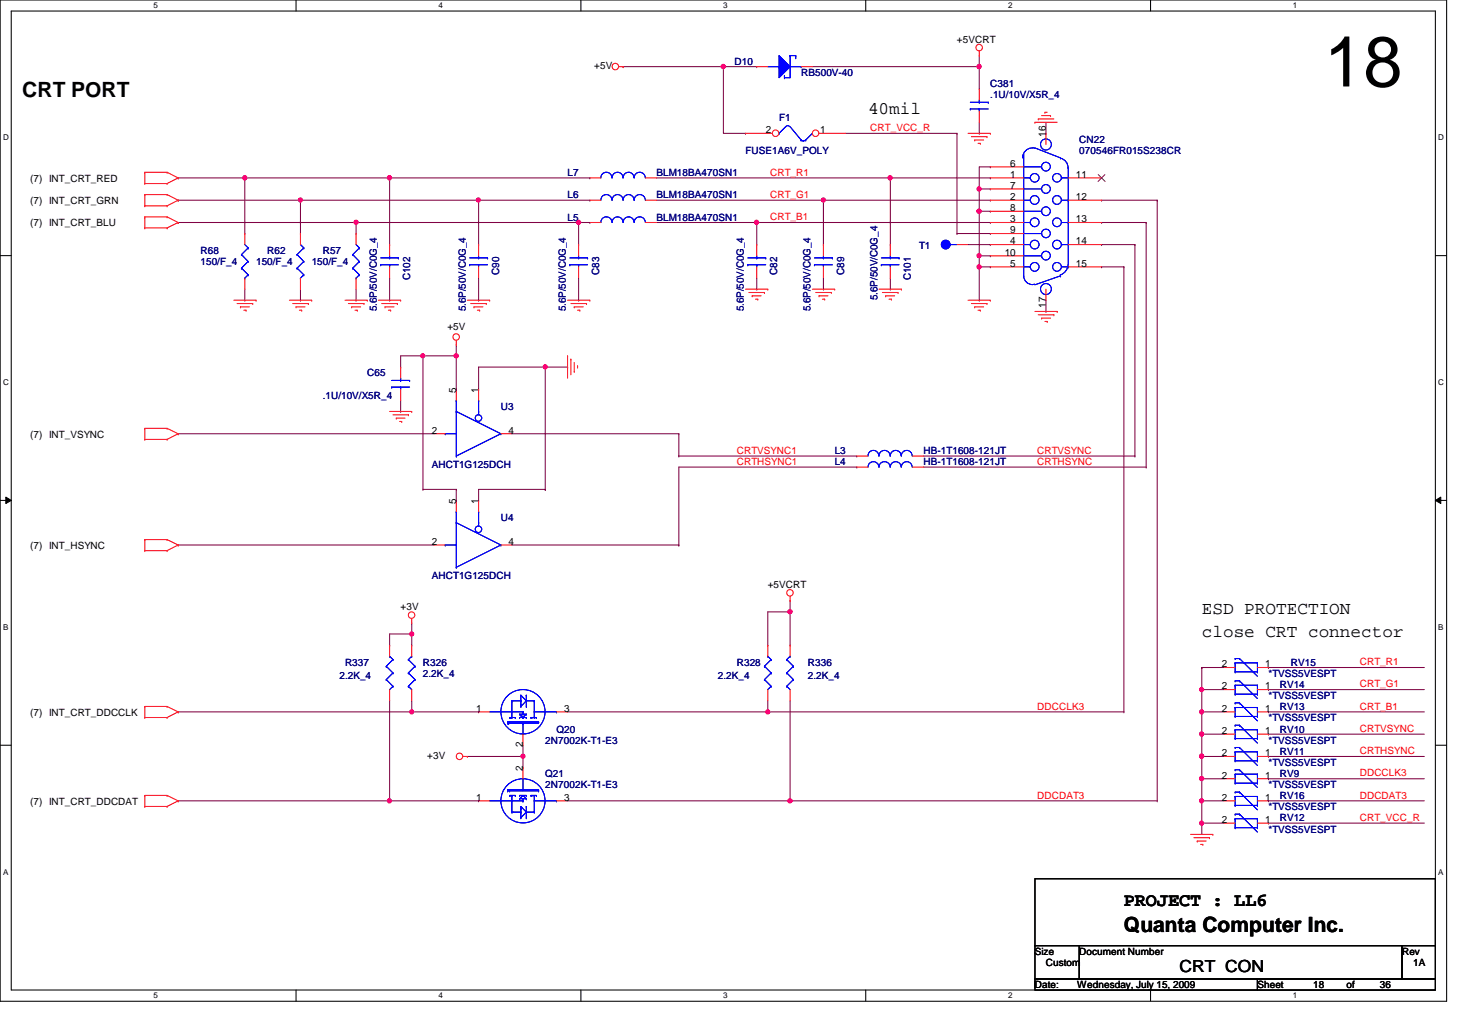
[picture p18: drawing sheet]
<svg xmlns="http://www.w3.org/2000/svg" width="297mm" height="210mm" viewBox="0 0 297 210" stroke-linecap="round" stroke-linejoin="round" font-family="sans-serif">
<defs><g id="words">
<text font-size="14.4" x="269" y="17.6">18</text>
<g font-size="4.3">
<text x="4.5" y="19.8">CRT PORT</text>
<text x="228.3" y="189.3">Quanta Computer Inc.</text>
</g>
<text font-size="3.8" x="228.3" y="184.1">PROJECT : LL6</text>
<g font-size="3.6">
<text x="176.4" y="23.1">40mil</text>
<text x="244.2" y="124.8">ESD PROTECTION</text>
<text x="244.2" y="129.4">close CRT connector</text>
</g>
<text font-size="3.4" x="239.6" y="197.4">CRT CON</text>
<g font-size="2">
<text x="194.4" y="8.7">+5VCRT</text>
<text x="120.7" y="14.1">+5V</text>
<text x="155.6" y="27.1">2</text>
<text x="166.6" y="27.1">1</text>
<text x="212.5" y="27.8" transform="rotate(-90 212.5 27.8)">16</text>
<text x="205.3" y="33.9">6</text>
<text x="6.1" y="36.9">(7) INT_CRT_RED</text>
<text x="6.1" y="41.4">(7) INT_CRT_GRN</text>
<text x="205.3" y="36.1">1</text>
<text x="205.3" y="40.6">2</text>
<text x="205.3" y="38.4">7</text>
<text x="218.6" y="40.6">12</text>
<text x="218.6" y="36.1">11</text>
<text x="6.1" y="46">(7) INT_CRT_BLU</text>
<text x="205.3" y="45.2">3</text>
<text x="205.3" y="42.9">8</text>
<text x="205.3" y="47.4">9</text>
<text x="218.6" y="45.2">13</text>
<text x="204.1" y="51.9">10</text>
<text x="205.3" y="49.7">4</text>
<text x="218.6" y="49.7">14</text>
<text x="205.3" y="54.2">5</text>
<text x="218.6" y="54.2">15</text>
<text x="212.5" y="62.5" transform="rotate(-90 212.5 62.5)">17</text>
<text x="90.9" y="67">+5V</text>
<text x="92.7" y="79.8" transform="rotate(-90 92.7 79.8)">5</text>
<text x="97.2" y="79.8" transform="rotate(-90 97.2 79.8)">1</text>
<text x="6.1" y="88.9">(7) INT_VSYNC</text>
<text x="87.8" y="88.1">2</text>
<text x="103.3" y="88.1">4</text>
<text x="92.7" y="102.4" transform="rotate(-90 92.7 102.4)">5</text>
<text x="97.2" y="102.4" transform="rotate(-90 97.2 102.4)">1</text>
<text x="6.1" y="111.5">(7) INT_HSYNC</text>
<text x="87.8" y="110.7">2</text>
<text x="103.3" y="110.7">4</text>
<text x="156" y="119.4">+5VCRT</text>
<text x="81.4" y="124">+3V</text>
<text x="248.2" y="135.6">2</text>
<text x="257" y="135.6">1</text>
<text x="248.2" y="140.1">2</text>
<text x="257" y="140.1">1</text>
<text x="6.1" y="145.5">(7) INT_CRT_DDCCLK</text>
<text x="96.8" y="144.6">1</text>
<text x="114.6" y="144.6">3</text>
<text x="248.2" y="149.1">2</text>
<text x="248.2" y="144.6">2</text>
<text x="257" y="149.1">1</text>
<text x="257" y="144.6">1</text>
<text x="86.8" y="154.3">+3V</text>
<text x="106.2" y="151.8" transform="rotate(-90 106.2 151.8)">2</text>
<text x="248.2" y="153.7">2</text>
<text x="257" y="153.7">1</text>
<text x="106.2" y="156.7" transform="rotate(-90 106.2 156.7)">2</text>
<text x="248.2" y="158.2">2</text>
<text x="257" y="158.2">1</text>
<text x="6.1" y="163.5">(7) INT_CRT_DDCDAT</text>
<text x="96.8" y="162.7">1</text>
<text x="114.6" y="162.7">3</text>
<text x="248.2" y="167.2">2</text>
<text x="248.2" y="162.7">2</text>
<text x="257" y="167.2">1</text>
<text x="257" y="162.7">1</text>
<text x="210.3" y="194.1">Size</text>
<text x="212.5" y="196.3">Custom</text>
<text x="219.3" y="194.1">Document Number</text>
<text x="284.9" y="194.1">Rev</text>
<text x="287.1" y="196.3">1A</text>
<text x="210.3" y="200.8">Date:</text>
<text x="218.9" y="200.8">Wednesday, July 15, 2009</text>
<text x="255.5" y="200.8">Sheet</text>
<text x="266.8" y="200.8">18</text>
<text x="273.6" y="200.8">of</text>
<text x="280.3" y="200.8">36</text>
</g>
<g font-size="2" fill="#000080">
<text x="149.2" y="13.2">D10</text>
<text x="162.8" y="15.5">RB500V-40</text>
<text x="201.2" y="17.7">C381</text>
<text x="201.2" y="20">.1U/10V/X5R_4</text>
<text x="158.3" y="24.5">F1</text>
<text x="219.3" y="29">CN22</text>
<text x="115.3" y="35.8">L7</text>
<text x="133.4" y="35.8">BLM18BA470SN1</text>
<text x="151.5" y="31.3">FUSE1A6V_POLY</text>
<text x="219.3" y="31.3">070546FR015S238CR</text>
<text x="115.3" y="40.3">L6</text>
<text x="133.4" y="40.3">BLM18BA470SN1</text>
<text x="115.3" y="44.8">L5</text>
<text x="133.4" y="44.8">BLM18BA470SN1</text>
<text x="40.7" y="51.6">R68</text>
<text x="40.7" y="53.9">150/F_4</text>
<text x="52" y="53.9">150/F_4</text>
<text x="54.3" y="51.6">R62</text>
<text x="63.3" y="53.9">150/F_4</text>
<text x="65.6" y="51.6">R57</text>
<text x="186.7" y="50.5">T1</text>
<text x="83.3" y="56.9" transform="rotate(-90 83.3 56.9)">C102</text>
<text x="101.4" y="55.8" transform="rotate(-90 101.4 55.8)">C90</text>
<text x="121.7" y="55.8" transform="rotate(-90 121.7 55.8)">C83</text>
<text x="157.9" y="55.8" transform="rotate(-90 157.9 55.8)">C82</text>
<text x="171.5" y="55.8" transform="rotate(-90 171.5 55.8)">C89</text>
<text x="185" y="56.9" transform="rotate(-90 185 56.9)">C101</text>
<text x="76.5" y="63.3" transform="rotate(-90 76.5 63.3)">5.6P/50V/C0G_4</text>
<text x="94.6" y="63.3" transform="rotate(-90 94.6 63.3)">5.6P/50V/C0G_4</text>
<text x="115" y="63.3" transform="rotate(-90 115 63.3)">5.6P/50V/C0G_4</text>
<text x="151.1" y="63.3" transform="rotate(-90 151.1 63.3)">5.6P/50V/C0G_4</text>
<text x="164.7" y="63.3" transform="rotate(-90 164.7 63.3)">5.6P/50V/C0G_4</text>
<text x="178.3" y="61" transform="rotate(-90 178.3 61)">5.6P/50V/C0G_4</text>
<text x="74.6" y="76.5">C65</text>
<text x="65.6" y="81">.1U/10V/X5R_4</text>
<text x="101.8" y="83.3">U3</text>
<text x="87.8" y="95">AHCT1G125DCH</text>
<text x="169.6" y="94.6">L4</text>
<text x="169.6" y="92.3">L3</text>
<text x="187.7" y="94.6">HB-1T1608-121JT</text>
<text x="187.7" y="92.3">HB-1T1608-121JT</text>
<text x="101.8" y="105.9">U4</text>
<text x="87.8" y="117.6">AHCT1G125DCH</text>
<text x="69" y="138">2.2K_4</text>
<text x="70.1" y="135.3">R337</text>
<text x="85.9" y="135.3">R326</text>
<text x="85.9" y="137.5">2.2K_4</text>
<text x="145.8" y="138">2.2K_4</text>
<text x="149.7" y="135.3">R328</text>
<text x="164.1" y="135.3">R336</text>
<text x="164.1" y="138">2.2K_4</text>
<text x="257.7" y="137.5">*TVSS5VESPT</text>
<text x="262.3" y="135.3">RV15</text>
<text x="257.7" y="142">*TVSS5VESPT</text>
<text x="260" y="139.8">RV14</text>
<text x="113.1" y="148.8">Q20</text>
<text x="257.7" y="146.6">*TVSS5VESPT</text>
<text x="260" y="148.8">RV10</text>
<text x="260" y="144.3">RV13</text>
<text x="110.8" y="151.1">2N7002K-T1-E3</text>
<text x="257.7" y="151.1">*TVSS5VESPT</text>
<text x="257.7" y="155.6">*TVSS5VESPT</text>
<text x="260" y="153.3">RV11</text>
<text x="110.8" y="157.9">Q21</text>
<text x="110.8" y="160.1">2N7002K-T1-E3</text>
<text x="257.7" y="160.1">*TVSS5VESPT</text>
<text x="260" y="157.9">RV9</text>
<text x="257.7" y="164.6">*TVSS5VESPT</text>
<text x="260" y="166.9">RV12</text>
<text x="260" y="162.4">RV16</text>
<text x="257.7" y="169.2">*TVSS5VESPT</text>
</g>
<g font-size="2" fill="#f00">
<text x="176.8" y="26.6">CRT_VCC_R</text>
<text x="156.5" y="35.7">CRT_R1</text>
<text x="156.5" y="40.2">CRT_G1</text>
<text x="156.5" y="44.7">CRT_B1</text>
<text x="149.7" y="92.2">CRTVSYNC1</text>
<text x="149.7" y="94.4">CRTHSYNC1</text>
<text x="210.7" y="92.2">CRTVSYNC</text>
<text x="210.7" y="94.4">CRTHSYNC</text>
<text x="276.3" y="135.2">CRT_R1</text>
<text x="276.3" y="139.7">CRT_G1</text>
<text x="210.7" y="144.2">DDCCLK3</text>
<text x="276.3" y="144.2">CRT_B1</text>
<text x="276.3" y="148.7">CRTVSYNC</text>
<text x="276.3" y="153.2">CRTHSYNC</text>
<text x="276.3" y="157.8">DDCCLK3</text>
<text x="210.7" y="162.3">DDCDAT3</text>
<text x="276.3" y="162.3">DDCDAT3</text>
<text x="276.3" y="166.8">CRT_VCC_R</text>
</g>
<g font-size="1.6">
<text x="31.2" y="1.7">5</text>
<text x="89.1" y="1.7">4</text>
<text x="146.9" y="1.7">3</text>
<text x="204.8" y="1.7">2</text>
<text x="262.7" y="1.7">1</text>
<text x=".6" y="28.5">D</text>
<text x="292.2" y="28.5">D</text>
<text x=".6" y="78.2">C</text>
<text x="292.2" y="78.2">C</text>
<text x=".6" y="128">B</text>
<text x="292.2" y="128">B</text>
<text x=".6" y="177.7">A</text>
<text x="292.2" y="177.7">A</text>
<text x="31.2" y="202.9">5</text>
<text x="89.1" y="202.9">4</text>
<text x="146.9" y="202.9">3</text>
<text x="204.8" y="202.9">2</text>
<text x="262.7" y="202.9">1</text>
</g>
</g></defs>
<path d="M0 0h293.9v203.5h-293.9zM2.3 2.2h289.3v199h-289.3z" fill="none" stroke="#000" stroke-width=".21"/>
<g fill="#fff">
<path d="M31.2 .3h.9v1.8h-.9z"/>
<path d="M31.2 201.4h.9v1.8h-.9z"/>
</g>
<path d="M60.2 0v2.2M60.2 201.2v2.2" fill="none" stroke="#000" stroke-width=".21"/>
<g fill="#fff">
<path d="M89.1 .3h.9v1.8h-.9z"/>
<path d="M89.1 201.4h.9v1.8h-.9z"/>
</g>
<path d="M118 0v2.2M118 201.2v2.2" fill="none" stroke="#000" stroke-width=".21"/>
<g fill="#fff">
<path d="M146.9 .3h.9v1.8h-.9z"/>
<path d="M146.9 201.4h.9v1.8h-.9z"/>
</g>
<path d="M175.9 0v2.2M175.9 201.2v2.2" fill="none" stroke="#000" stroke-width=".21"/>
<g fill="#fff">
<path d="M204.8 .3h.9v1.8h-.9z"/>
<path d="M204.8 201.4h.9v1.8h-.9z"/>
</g>
<path d="M233.8 0v2.2M233.8 201.2v2.2" fill="none" stroke="#000" stroke-width=".21"/>
<g fill="#fff">
<path d="M262.7 .3h.9v1.8h-.9z"/>
<path d="M262.7 201.4h.9v1.8h-.9z"/>
<path d="M.6 27.1h1.2v1.8h-1.2z"/>
<path d="M292.2 27.1h1.2v1.8h-1.2z"/>
<path d="M.6 76.8h1.2v1.8h-1.2z"/>
<path d="M292.2 76.8h1.2v1.8h-1.2z"/>
</g>
<path d="M0 51.9h2.3M291.6 51.9h2.3" fill="none" stroke="#000" stroke-width=".21"/>
<g fill="#fff">
<path d="M.6 126.5h1.1v1.9h-1.1z"/>
<path d="M292.2 126.5h1.1v1.9h-1.1z"/>
</g>
<path d="M0 101.7h2.3M291.6 101.7h2.3" fill="none" stroke="#000" stroke-width=".21"/>
<path d="M1.2 101l1.1 .7-1.1 .6zM291.6 101.7l1.1-.7v1.3z" fill="#000"/>
<path d="M1.2 101l1.1 .7-1.1 .6zM291.6 101.7l1.1-.7v1.3z" fill="none" stroke="#000" stroke-width=".2"/>
<g fill="#fff">
<path d="M.6 176.3h1.1v1.8h-1.1z"/>
<path d="M292.2 176.3h1.1v1.8h-1.1z"/>
</g>
<path d="M0 151.4h2.3M291.6 151.4h2.3" fill="none" stroke="#000" stroke-width=".21"/>
<g fill="none" stroke="#800040" stroke-width=".21">
<path d="M147 27.1h4.5M151.5 27.1h.1M153.8 45.2h47.4M167.3 40.7h33.9M199 54.2h.1M199 52v2.2M201.2 40.7h.1M201.2 45.2h.1M187.7 92.7h42.9M230.6 92.7h.1M83.6 144.7h13.6M97.2 144.7h.1"/>
<path d="M79.2 162.7h18M97.2 162.7h.1"/>
</g>
<circle cx="198.9" cy="54.2" r=".43" fill="#f0f"/>
<circle cx="198.9" cy="54.2" r=".43" fill="none" stroke="#f0f" stroke-width=".21"/>
<g fill="none" stroke="#800040" stroke-width=".21">
<path d="M180.9 36.2h20.3M201.2 36.2h.1M110.8 74.6h4.5M115.3 74.6h.1M187.7 94.9h45.2M232.9 94.9h.1M83.6 131.1h.1M83.6 128.8v2.3M36.2 144.7h.1M36.2 144.7h47.4M106.3 156h.1M106.3 153.7v2.3"/>
<path d="M156 144.7h72.3M228.3 144.7h.1M160.5 162.7h74.6M235.1 162.7h.1"/>
</g>
<circle cx="83.6" cy="144.6" r=".43" fill="#f0f"/>
<circle cx="83.6" cy="144.6" r=".43" fill="none" stroke="#f0f" stroke-width=".21"/>
<path d="M36.2 162.7h.1M36.2 162.7h43" fill="none" stroke="#800040" stroke-width=".21"/>
<circle cx="79.1" cy="162.7" r=".43" fill="#f0f"/>
<circle cx="79.1" cy="162.7" r=".43" fill="none" stroke="#f0f" stroke-width=".21"/>
<g fill="none" stroke="#800040" stroke-width=".21">
<path d="M49.7 36.2v11.3M79.2 36.2v13.5M180.9 36.2v13.5M194.4 27.1v20.4M212.5 27.1h.1M212.5 24.8v2.3M49.7 47.5h.1M49.7 58.8v2.2M61 47.5h.1M61 40.7v6.8M61 58.8v2.2M72.3 58.8v2.2"/>
<path d="M79.2 49.7h.1M79.2 56.5v4.5M97.2 49.7h.1M117.6 56.5v4.5M119.8 40.7h.1M119.8 40.7h-22.6v9M133.4 45.2h20.4M153.8 58.8h.1M153.8 49.7h.1M153.8 45.2h.1M153.8 45.2v4.5M153.8 56.5v2.3"/>
<path d="M167.3 49.7h.1M167.3 58.8h.1M167.3 40.7v9M167.3 56.5v2.3M180.9 58.8h.1M180.9 49.7h.1M180.9 56.5v2.3M194.4 47.5h.1M194.4 47.5h6.8M196.7 49.7h4.5M199 52h2.2M199 54.2v6.8"/>
<path d="M201.2 47.5h.1M201.2 49.7h.1M201.2 52h.1M223.8 49.7h.1M223.8 45.2h.1M223.8 40.7h.1M223.8 49.7h6.8M223.8 45.2h9.1M223.8 40.7h11.3M49.7 61h.1M61 61h.1M72.3 61h.1"/>
<path d="M79.2 61h.1M117.6 61h.1M199 61h.1M212.5 63.3h.1M212.5 61v2.3M160.5 131.1h.1M160.5 124.3v6.8"/>
</g>
<circle cx="153.7" cy="45.2" r=".43" fill="#f0f"/>
<circle cx="153.7" cy="45.2" r=".43" fill="none" stroke="#f0f" stroke-width=".21"/>
<path d="M133.4 36.2h47.5M180.9 36.2h.1" fill="none" stroke="#800040" stroke-width=".21"/>
<circle cx="180.8" cy="36.1" r=".44" fill="#f0f"/>
<circle cx="180.8" cy="36.1" r=".44" fill="none" stroke="#f0f" stroke-width=".21"/>
<path d="M133.4 40.7h33.9M167.3 40.7h.1" fill="none" stroke="#800040" stroke-width=".21"/>
<circle cx="167.3" cy="40.6" r=".43" fill="#f0f"/>
<circle cx="167.3" cy="40.6" r=".43" fill="none" stroke="#f0f" stroke-width=".21"/>
<path d="M97.2 56.5v4.5M97.2 61h.1M115.3 162.7h45.2M160.5 162.7h.1" fill="none" stroke="#800040" stroke-width=".21"/>
<circle cx="160.5" cy="162.7" r=".44" fill="#f0f"/>
<circle cx="160.5" cy="162.7" r=".44" fill="none" stroke="#f0f" stroke-width=".21"/>
<path d="M72.3 45.2h45.3M117.6 49.7h.1M117.6 45.2h.1M117.6 45.2v4.5M228.3 54.2h.1M228.3 54.2v90.5M235.1 40.7h.1M235.1 40.7v122M156 144.7h.1M156 142.4v2.3M160.5 142.4v20.3M160.5 162.7h.1" fill="none" stroke="#800040" stroke-width=".21"/>
<circle cx="72.3" cy="45.2" r=".43" fill="#f0f"/>
<circle cx="72.3" cy="45.2" r=".43" fill="none" stroke="#f0f" stroke-width=".21"/>
<circle cx="117.6" cy="45.2" r=".43" fill="#f0f"/>
<circle cx="117.6" cy="45.2" r=".43" fill="none" stroke="#f0f" stroke-width=".21"/>
<g fill="none" stroke="#800040" stroke-width=".21">
<path d="M79.2 36.2h40.6M119.8 36.2h.1M36.2 45.2h.1M36.2 45.2h36.1v2.3M72.3 47.5h.1M117.6 45.2h2.2M119.8 45.2h.1M199 52h.1M199 54.2h2.2M199 42.9v9.1M201.2 54.2h.1M230.6 49.7h.1"/>
<path d="M230.6 49.7v43M232.9 45.2h.1M232.9 45.2v49.7M137.9 92.7h36.2M137.9 94.9h36.2M174.1 92.7h.1M174.1 94.9h.1"/>
</g>
<circle cx="198.9" cy="42.9" r=".43" fill="#f0f"/>
<circle cx="198.9" cy="42.9" r=".43" fill="none" stroke="#f0f" stroke-width=".21"/>
<circle cx="198.9" cy="51.9" r=".43" fill="#f0f"/>
<circle cx="198.9" cy="51.9" r=".43" fill="none" stroke="#f0f" stroke-width=".21"/>
<path d="M115.3 144.7h40.7M156 144.7h.1" fill="none" stroke="#800040" stroke-width=".21"/>
<circle cx="156" cy="144.6" r=".43" fill="#f0f"/>
<circle cx="156" cy="144.6" r=".43" fill="none" stroke="#f0f" stroke-width=".21"/>
<path d="M199 18.1h.1M199 13.5v4.6M199 27.1h.1M199 24.8v2.3M199 38.4v4.5M199 33.9h2.2M201.2 33.9h.1M199 42.9h.1" fill="none" stroke="#800040" stroke-width=".21"/>
<circle cx="198.9" cy="38.4" r=".43" fill="#f0f"/>
<circle cx="198.9" cy="38.4" r=".43" fill="none" stroke="#f0f" stroke-width=".21"/>
<circle cx="198.9" cy="42.9" r=".43" fill="#f0f"/>
<circle cx="198.9" cy="42.9" r=".43" fill="none" stroke="#f0f" stroke-width=".21"/>
<path d="M199 38.4h2.2M201.2 38.4h.1M199 42.9h2.2M201.2 42.9h.1M97.2 79.1h.1M110.8 74.6h.1M110.8 74.6h-13.6v4.5M110.8 74.6v24.8M110.8 99.4h.1" fill="none" stroke="#800040" stroke-width=".21"/>
<circle cx="110.8" cy="74.5" r=".43" fill="#f0f"/>
<circle cx="110.8" cy="74.5" r=".43" fill="none" stroke="#f0f" stroke-width=".21"/>
<g fill="none" stroke="#800040" stroke-width=".21">
<path d="M85.9 72.3h6.8M92.7 79.1h.1M92.7 72.3h.1M92.7 72.3v6.8M104 88.1h33.9M110.8 99.4h.1M110.8 99.4h-13.6v2.3M137.9 92.7h.1M137.9 88.1h.1M137.9 88.1v4.6M137.9 94.9v15.8M97.2 101.7h.1"/>
<path d="M104 110.7h33.9M137.9 110.7h.1"/>
</g>
<circle cx="85.9" cy="72.3" r=".43" fill="#f0f"/>
<circle cx="85.9" cy="72.3" r=".43" fill="none" stroke="#f0f" stroke-width=".21"/>
<circle cx="92.7" cy="72.3" r=".44" fill="#f0f"/>
<circle cx="92.7" cy="72.3" r=".44" fill="none" stroke="#f0f" stroke-width=".21"/>
<g fill="none" stroke="#800040" stroke-width=".21">
<path d="M81.4 74.6h.1M85.9 72.3h.1M85.9 72.3h-4.5v2.3M85.9 72.3v27.1M92.7 72.3h.1M92.7 70.1v2.2M36.2 88.1h.1M36.2 88.1h52M81.4 83.6h.1M81.4 81.4v2.2M85.9 99.4h.1M85.9 99.4h6.8"/>
<path d="M92.7 99.4h.1M92.7 99.4v2.3M36.2 110.7h.1M36.2 110.7h52M92.7 101.7h.1M95 153.7h11.3M106.3 153.7h.1M106.3 151.4v2.3"/>
</g>
<circle cx="106.3" cy="153.7" r=".43" fill="#f0f"/>
<circle cx="106.3" cy="153.7" r=".43" fill="none" stroke="#f0f" stroke-width=".21"/>
<path d="M79.2 131.1h.1M83.6 128.8h.1M83.6 126.6v2.2M83.6 128.8h-4.4v2.3" fill="none" stroke="#800040" stroke-width=".21"/>
<circle cx="83.6" cy="128.8" r=".43" fill="#f0f"/>
<circle cx="83.6" cy="128.8" r=".43" fill="none" stroke="#f0f" stroke-width=".21"/>
<path d="M199 38.4h.1M199 33.9v4.5M223.8 54.2h.1M223.8 54.2h4.5M156 131.1h.1M160.5 124.3h.1M160.5 124.3h-4.5v6.8M160.5 122v2.3M79.2 142.4v20.3M83.6 144.7h.1M83.6 142.4v2.3M79.2 162.7h.1" fill="none" stroke="#800040" stroke-width=".21"/>
<circle cx="160.5" cy="124.3" r=".44" fill="#f0f"/>
<circle cx="160.5" cy="124.3" r=".44" fill="none" stroke="#f0f" stroke-width=".21"/>
<path d="M165.1 13.5h33.9M199 13.5h.1" fill="none" stroke="#800040" stroke-width=".21"/>
<circle cx="198.9" cy="13.5" r=".44" fill="#f0f"/>
<circle cx="198.9" cy="13.5" r=".44" fill="none" stroke="#f0f" stroke-width=".21"/>
<path d="M126.6 13.5h.1M126.6 13.5h27.2M147 13.5h.1M147 13.5v13.6M153.8 13.5h.1M199 13.5h.1M199 11.3v2.2M171.8 27.1h22.6M194.4 27.1h.1" fill="none" stroke="#800040" stroke-width=".21"/>
<circle cx="146.9" cy="13.5" r=".44" fill="#f0f"/>
<circle cx="146.9" cy="13.5" r=".44" fill="none" stroke="#f0f" stroke-width=".21"/>
<path d="M36.2 40.7h.1M36.2 40.7h24.8" fill="none" stroke="#800040" stroke-width=".21"/>
<circle cx="61" cy="40.6" r=".43" fill="#f0f"/>
<circle cx="61" cy="40.6" r=".43" fill="none" stroke="#f0f" stroke-width=".21"/>
<path d="M36.2 36.2h.1M36.2 36.2h13.5" fill="none" stroke="#800040" stroke-width=".21"/>
<circle cx="49.7" cy="36.1" r=".44" fill="#f0f"/>
<circle cx="49.7" cy="36.1" r=".44" fill="none" stroke="#f0f" stroke-width=".21"/>
<path d="M49.7 36.2h29.5M79.2 36.2h.1" fill="none" stroke="#800040" stroke-width=".21"/>
<circle cx="79.1" cy="36.1" r=".44" fill="#f0f"/>
<circle cx="79.1" cy="36.1" r=".44" fill="none" stroke="#f0f" stroke-width=".21"/>
<path d="M61 40.7h36.2M97.2 40.7h.1" fill="none" stroke="#800040" stroke-width=".21"/>
<circle cx="97.2" cy="40.6" r=".43" fill="#f0f"/>
<circle cx="97.2" cy="40.6" r=".43" fill="none" stroke="#f0f" stroke-width=".21"/>
<g fill="none" stroke="#800040" stroke-width=".21">
<path d="M244.2 135.6h.1M244.2 135.6h4.5M257.7 135.6h.1M257.7 135.6h31.7M244.2 158.2h.1M244.2 153.7h.1M244.2 153.7v4.5M244.2 158.2h4.5M257.7 144.7h.1M257.7 140.1h.1M257.7 144.7h31.7M257.7 140.1h31.7"/>
<path d="M244.2 167.3h.1M244.2 162.7h.1M244.2 167.3h4.5M244.2 162.7v4.6"/>
</g>
<circle cx="244.1" cy="158.2" r=".43" fill="#f0f"/>
<circle cx="244.1" cy="158.2" r=".43" fill="none" stroke="#f0f" stroke-width=".21"/>
<circle cx="244.1" cy="153.7" r=".43" fill="#f0f"/>
<circle cx="244.1" cy="153.7" r=".43" fill="none" stroke="#f0f" stroke-width=".21"/>
<path d="M244.2 144.7h.1M244.2 140.1h.1M244.2 144.7h4.5M244.2 140.1v4.6" fill="none" stroke="#800040" stroke-width=".21"/>
<circle cx="244.1" cy="144.6" r=".43" fill="#f0f"/>
<circle cx="244.1" cy="144.6" r=".43" fill="none" stroke="#f0f" stroke-width=".21"/>
<circle cx="244.1" cy="140.1" r=".43" fill="#f0f"/>
<circle cx="244.1" cy="140.1" r=".43" fill="none" stroke="#f0f" stroke-width=".21"/>
<path d="M244.2 162.7h.1M244.2 162.7h4.5M257.7 162.7h.1M257.7 162.7h31.7" fill="none" stroke="#800040" stroke-width=".21"/>
<circle cx="244.1" cy="162.7" r=".43" fill="#f0f"/>
<circle cx="244.1" cy="162.7" r=".43" fill="none" stroke="#f0f" stroke-width=".21"/>
<path d="M244.2 167.3h.1M244.2 167.3v2.2" fill="none" stroke="#800040" stroke-width=".21"/>
<circle cx="244.1" cy="167.3" r=".43" fill="#f0f"/>
<circle cx="244.1" cy="167.3" r=".43" fill="none" stroke="#f0f" stroke-width=".21"/>
<path d="M244.2 149.2h.1M244.2 149.2h4.5" fill="none" stroke="#800040" stroke-width=".21"/>
<circle cx="244.1" cy="149.2" r=".44" fill="#f0f"/>
<circle cx="244.1" cy="149.2" r=".44" fill="none" stroke="#f0f" stroke-width=".21"/>
<path d="M244.2 149.2h.1M244.2 149.2v4.5" fill="none" stroke="#800040" stroke-width=".21"/>
<circle cx="244.1" cy="153.7" r=".43" fill="#f0f"/>
<circle cx="244.1" cy="153.7" r=".43" fill="none" stroke="#f0f" stroke-width=".21"/>
<g fill="none" stroke="#800040" stroke-width=".21">
<path d="M244.2 135.6h.1M244.2 135.6v4.5M244.2 140.1h.1M244.2 153.7h.1M244.2 144.7h.1M244.2 158.2h.1M244.2 140.1h4.5M244.2 144.7v4.5M244.2 158.2v4.5M244.2 153.7h4.5M257.7 158.2h.1M257.7 153.7h.1"/>
<path d="M257.7 149.2h.1M257.7 158.2h31.7M257.7 153.7h31.7M257.7 149.2h31.7"/>
</g>
<circle cx="244.1" cy="158.2" r=".43" fill="#f0f"/>
<circle cx="244.1" cy="158.2" r=".43" fill="none" stroke="#f0f" stroke-width=".21"/>
<path d="M257.7 167.3h.1M257.7 167.3h31.7" fill="none" stroke="#800040" stroke-width=".21"/>
<g fill="none" stroke="#f00" stroke-width=".21">
<path d="M125.7 13.5h.9M126.6 13.5h.1M199 11.3h.1M199 10.4v.9M29.4 37.3h.1M29.4 35h.1M29.4 39.5h.1M29.4 35v2.3M29.4 39.5v2.3M29.4 35h4.5M29.4 37.3h4.5M29.4 39.5h4.5"/>
<path d="M33.9 35h.1M33.9 37.3h.1M33.9 39.5h.1M33.9 35l2.3 1.2M33.9 39.5l2.3 1.2M36.2 36.2h.1M36.2 36.2l-2.3 1.1M196.7 27.1h4.5M197.4 27.8h3.1M198 28.4h.1M198 28.4h1.9M198.7 29.1h.5"/>
<path d="M199.2 29.1h.1M200.5 27.8h.1M201.2 27.1h.1M210.3 24.8h.1M210.3 24.8h4.5M210.9 24.2h.1M210.9 24.2h3.2M211.6 23.5h1.8M212.3 22.8h.1M212.3 22.8h.5M213.4 23.5h.1M29.4 46.3h.1"/>
<path d="M29.4 44.1h.1M29.4 41.8h.1M29.4 44.1v2.2M29.4 44.1h4.5M29.4 46.3h4.5M29.4 41.8h4.5M33.9 44.1h.1M33.9 46.3h.1M33.9 41.8h.1M33.9 44.1l2.3 1.1M36.2 45.2h.1M36.2 40.7h.1"/>
<path d="M36.2 45.2l-2.3 1.1M36.2 40.7l-2.3 1.1M151.5 58.8h4.5M152.1 59.4h3.2M155.3 59.4h.1M156 58.8h.1M165.1 58.8h4.5M165.7 59.4h3.2M168.9 59.4h.1M169.6 58.8h.1M178.6 58.8h4.5M179.3 59.4h3.2"/>
<path d="M182.5 59.4h.1M183.1 58.8h.1M47.5 61h4.5M48.2 61.7h3.1M48.8 62.4h.1M48.8 62.4h1.9M49.5 63h.5M50 63h.1M51.3 61.7h.1M52 61h.1M58.8 61h4.5M59.5 61.7h3.1"/>
<path d="M60.2 62.4h.1M60.2 62.4h1.8M60.8 63h.5M61.3 63h.1M62.6 61.7h.1M63.3 61h.1M70.1 61h4.5M70.8 61.7h3.2M71.5 62.4h.1M71.5 62.4h1.8M72.1 63h.5M72.6 63h.1"/>
<path d="M74 61.7h.1M74.6 61h.1M76.9 61h4.5M77.6 61.7h3.1M78.2 62.4h.1M78.2 62.4h1.8M78.9 63h.5M79.4 63h.1M80.7 61.7h.1M81.4 61h.1M92.7 70.1h.1M92.7 69.2v.9"/>
<path d="M95 61h4.5M95.6 61.7h3.2M96.3 62.4h.1M96.3 62.4h1.8M97 63h.4M97.4 63h.1M98.8 61.7h.1M99.5 61h.1M115.3 72.3h.1M115.3 61h4.5M115.3 72.3v4.5M116 73h.1"/>
<path d="M116 61.7h3.2M116 73v3.2M116.7 62.4h.1M116.7 75.5h.1M116.7 62.4h1.8M116.7 73.7v1.8M117.3 74.3h.1M117.3 63h.5M117.3 74.3v.5M117.8 63h.1M119.2 61.7h.1M119.8 61h.1"/>
<path d="M152.8 60.1h.1M152.8 60.1h1.8M153.5 60.8h.5M154 60.8h.1M166.4 60.1h.1M166.4 60.1h1.8M167.1 60.8h.5M167.6 60.8h.1M180 60.1h.1M180 60.1h1.8M180.6 60.8h.5M181.1 60.8h.1"/>
<path d="M196.7 61h4.5M197.4 61.7h3.1M198 62.4h.1M198 62.4h1.9M198.7 63h.5M199.2 63h.1M200.5 61.7h.1M201.2 61h.1M210.3 63.3h4.5M210.9 64h3.2M211.6 64.6h.1M211.6 64.6h1.8"/>
<path d="M212.3 65.3h.5M212.8 65.3h.1M214.1 64h.1M214.8 63.3h.1M29.4 89.3h.1M29.4 87h.1M29.4 87v2.3M29.4 87h4.5M29.4 89.3h4.5M33.9 87h.1M33.9 89.3h.1M33.9 87l2.3 1.1"/>
<path d="M36.2 88.1h.1M36.2 88.1l-2.3 1.2M79.2 83.6h4.4M79.8 84.3h3.2M80.5 85h.1M80.5 85h1.8M81.2 85.6h.4M81.6 85.6h.1M83 84.3h.1M83.6 83.6h.1M29.4 111.9h.1M29.4 109.6h.1"/>
<path d="M29.4 109.6h4.5M29.4 111.9h4.5M29.4 109.6v2.3M33.9 109.6h.1M33.9 111.9h.1M33.9 109.6l2.3 1.1M36.2 110.7h.1M36.2 110.7l-2.3 1.2M83.6 126.6h.1M83.6 125.7v.9M160.5 122h.1M160.5 121.2v.8"/>
<path d="M29.4 145.8h.1M29.4 143.6h.1M29.4 143.6v2.2M29.4 143.6h4.5M29.4 145.8h4.5M33.9 143.6h.1M33.9 145.8h.1M33.9 143.6l2.3 1.1M36.2 144.7h.1M36.2 144.7l-2.3 1.1M94.1 153.7h.9M95 153.7h.1"/>
<path d="M97.2 144.7h2.3M106.3 149.2v2.2M113.1 144.7h2.2M29.4 163.9h.1M29.4 161.6h.1M29.4 161.6v2.3M29.4 161.6h4.5M29.4 163.9h4.5M33.9 161.6h.1M33.9 163.9h.1M33.9 161.6l2.3 1.1M36.2 162.7h.1"/>
<path d="M36.2 162.7l-2.3 1.2M241.9 169.5h4.5M242.6 170.2h3.1M243.2 170.9h.1M243.2 170.9h1.9M243.9 171.6h.5M244.4 171.6h.1M245.7 170.2h.1M246.4 169.5h.1"/>
<circle cx="125" cy="13.5" r=".66"/>
<circle cx="198.9" cy="9.7" r=".66"/>
<circle cx="92.7" cy="68.5" r=".66"/>
<circle cx="83.6" cy="125" r=".66"/>
<circle cx="160.5" cy="120.5" r=".66"/>
<circle cx="93.4" cy="153.7" r=".66"/>
</g>
<path d="M210.3 178.6h81.3v13.6h-81.3zM210.3 192.2h9v6.7h-9zM210.3 198.9h45.2v2.3h-45.2zM219.3 192.2h65.6v6.7h-65.6zM255.5 198.9h36.1v2.3h-36.1zM284.9 192.2h6.7v6.7h-6.7z" fill="none" stroke="#000" stroke-width=".21"/>
<g fill="none" stroke="#00f" stroke-width=".21">
<path d="M158.3 27.1h.1M159.6 25.7l-1.3 1.4M159.7 25.7l.4-.2 .3 .2M160.5 25.7l2.3 2.7M162.8 28.4h.1M163.7 28.4a.58 .58 0 0 1-1 0M163.7 28.4h.1M165.1 27.1l-1.4 1.3M99.5 144.7h6.8M103.1 146.7h.1M103.1 146.9h.1M103.1 146.7h6.3"/>
<path d="M103.1 146.7v.2M103.3 146.9h.1M103.5 146.7h.1M103.5 145.8h.1M103.5 145.8h1.2M103.8 145.8h.1M104 142.4h.1M104 145.8h.1M104 142.4h1.8M104 142.4v3.4M104.7 145.8h.1M105.6 145.1h.1"/>
<path d="M105.6 145.8h.1M105.6 145.1h1.3M105.6 145.1l.2 .2M105.6 145.8h1.3M105.8 142.4h.1M105.8 141.3h.1M105.8 143.3h.1M105.8 143.6h.1M105.8 143.1h.1M105.8 145.3h.1M105.8 145.3l.5 .5M105.8 141.3l1.1 1.1"/>
<path d="M105.8 141.3v2.3M106.3 144.7h.1M106.3 146.9h.1M106.3 145.8h.1M106.3 145.1h.1M106.3 144.7v.4M106.3 146.9v2.3M106.9 142.4h.1M106.9 145.1h.1M106.9 145.8h.1M106.9 141.3h.1M106.9 143.6h.1"/>
<path d="M106.9 142.4h1.6M106.9 145.1l-.6 .7M106.9 142.4l-1.1 1.2M106.9 141.3v2.3M107.9 145.8h.1M107.9 145.8h1.1M108.1 145.8h.1M108.5 145.8h.1M108.5 142.4h.1M108.5 144.7h4.6M108.5 142.4v3.4M109 145.8h.1"/>
<path d="M109.4 146.7h.1M109.4 146.7v.2h-6.3M113.1 144.7h.1"/>
<circle cx="106.2" cy="144.6" r="4.5"/>
</g>
<circle cx="165.7" cy="27.1" r=".66" fill="#fff"/>
<g fill="none" stroke="#f00" stroke-width=".21">
<path d="M166.4 27.1h5.4"/>
<circle cx="165.7" cy="27.1" r=".66"/>
</g>
<circle cx="157.6" cy="27.1" r=".66" fill="#fff"/>
<g fill="none" stroke="#f00" stroke-width=".21">
<path d="M199 18.1v2.2M151.5 27.1h5.4M199 22.6v2.2M174.1 94.9h2.3M185.4 94.9h2.3M79.2 131.1v2.2M79.2 140.1v2.3M248.7 167.3h2.2M255.5 167.3h2.2"/>
<circle cx="157.6" cy="27.1" r=".66"/>
</g>
<g fill="none" stroke="#00f" stroke-width=".21">
<path d="M197.1 22.1h.1M197.1 20.8h3.7M197.1 22.1h3.7M199 22.1h.1M199 20.8h.1M199 20.3v.5M199 22.1v.5M200.8 20.8h.1M176.4 94.9a1.1 1.1 0 0 1 1.1-1.1 1.1 1.1 0 0 1 1.1 1.1M178.6 94.9a1.12 1.12 0 0 1 1.1-1.1 1.12 1.12 0 0 1 1.1 1.1M180.9 94.9a1.1 1.1 0 0 1 1.1-1.1 1.1 1.1 0 0 1 1.1 1.1 1.12 1.12 0 0 1 1.1-1.1 1.12 1.12 0 0 1 1.1 1.1M78.5 138.1h.1"/>
<path d="M78.5 135.4h.1M78.5 138.1l1.3 1.3M78.5 135.4l1.3 1.3M79.2 133.3h.1M79.2 133.3l.6 .7M79.8 139.4h.1M79.8 136.7h.1M79.8 134h.1M79.8 139.4l-.6 .7M79.8 136.7l-1.3 1.4M79.8 134l-1.3 1.4M250.9 168.2h.1"/>
<path d="M250.9 166.4h.1M250.9 165.4h.1M250.9 168.2h4.6M250.9 166.4v1.8M250.9 166.4h4.6M250.9 165.4h.9M251.8 165.4h.1M251.8 165.4l3.7 3.7M255.5 168.2h.1M255.5 166.4h.1M255.5 166.4v1.8"/>
</g>
<circle cx="192.1" cy="49.7" r=".89" fill="#00f"/>
<g fill="none" stroke="#00f" stroke-width=".21">
<path d="M193.1 49.7h.1M193.1 49.7h1.3"/>
<circle cx="192.1" cy="49.7" r=".89"/>
</g>
<circle cx="192.1" cy="49.7" r=".89" fill="#00f"/>
<g fill="none" stroke="#00f" stroke-width=".21">
<path d="M208 33.9h3.6M208 36.2h1.3M208 38.4h3.6M208 31.2v24.8M209.3 36.2h.1M210.2 30.1a2.01 2.01 0 0 0-2.4 2M210.3 30.1l5.2 2M211.6 33.9h.1M211.6 38.4h.1M215.4 32.1a1.99 1.99 0 0 1 1.6 2M215.5 32.1h.1M215.7 36.2h.1"/>
<path d="M215.7 36.2h1.3M217 34.1h.1M217 34.1v19.7M49.1 51.7h.1M49.1 54.5h.1M49.1 51.7l1.3 1.4M49.1 54.5l1.3 1.3M49.7 56.5h.1M49.7 49.7l.7 .7M50.4 50.4h.1M50.4 53.1h.1M50.4 55.8h.1"/>
<path d="M50.4 50.4l-1.3 1.3M50.4 53.1l-1.3 1.4M50.4 55.8l-.7 .7M60.4 51.7h.1M60.4 54.5h.1M60.4 51.7l1.3 1.4M60.4 54.5l1.3 1.3M61 56.5h.1M61 49.7l.7 .7M61.7 50.4h.1M61.7 53.1h.1M61.7 55.8h.1"/>
<path d="M61.7 50.4l-1.3 1.3M61.7 53.1l-1.3 1.4M61.7 55.8l-.7 .7M77.3 53.8h.1M77.3 53.8h3.6M77.3 52.4h3.6M79.2 52.4h.1M79.2 53.8h.1M79.2 52v.4M79.2 53.8v.4M80.9 52.4h.1M95.4 53.8h.1"/>
<path d="M95.4 53.8h3.7M95.4 52.4h3.7M97.2 52.4h.1M97.2 53.8h.1M97.2 52v.4M97.2 53.8v.4M99.1 52.4h.1M122.1 40.7a1.12 1.12 0 0 1 1.1-1.2 1.12 1.12 0 0 1 1.1 1.2M124.3 45.2a1.12 1.12 0 0 0-1.1-1.1 1.12 1.12 0 0 0-1.1 1.1M124.4 40.7a1.1 1.1 0 0 1 1.1-1.2 1.1 1.1 0 0 1 1.1 1.2M126.6 45.2a1.1 1.1 0 0 0-1.1-1.1 1.1 1.1 0 0 0-1.1 1.1M126.6 40.7a1.1 1.1 0 0 1 1.1-1.2 1.1 1.1 0 0 1 1.1 1.2"/>
<path d="M128.8 45.2a1.1 1.1 0 0 0-1.1-1.1 1.1 1.1 0 0 0-1.1 1.1M128.9 40.7a1.12 1.12 0 0 1 1.1-1.2 1.12 1.12 0 0 1 1.1 1.2M131.1 45.2a1.12 1.12 0 0 0-1.1-1.1 1.12 1.12 0 0 0-1.1 1.1M165.5 53.8h.1M165.5 53.8h3.6M165.5 52.4h3.6M167.3 52.4h.1M167.3 53.8h.1M167.3 52v.4M167.3 53.8v.4M169.1 52.4h.1M193.1 49.7h.1"/>
<path d="M193.1 49.7h1.3M208 56h.1M208 56a1.74 1.74 0 0 0 2.2 1.7M208 49.7h1.3M208 40.7h1.3M208 42.9h3.6M208 45.2h1.3M208 52h3.6M208 54.2h1.3M208 47.5h3.6M209.3 40.7h.1M209.3 45.2h.1"/>
<path d="M209.3 49.7h.1M209.3 54.2h.1M211.6 42.9h.1M211.6 52h.1M211.6 47.5h.1M215.5 56h.1M215.5 56l-5.2 1.9M215.7 49.7h.1M215.7 49.7h1.3M215.7 40.7h1.3M215.7 45.2h1.3M215.7 54.2h1.3"/>
<path d="M217 53.8a2.31 2.31 0 0 1-1.6 2.1M217 54.2h.1M217 45.2h.1M217 40.7h.1M90.5 88.1h.1M90.5 88.1h2.2M92.7 83.6h.1M92.7 92.7h.1M92.7 81.4h.1M92.7 81.4v11.3M92.7 83.6l9.1 4.5M97.2 83.6h.1"/>
<path d="M97.2 81.4h.1M97.2 81.4v2.9M101.8 88.1h.1M101.8 88.1l-9.1 4.6M176.4 92.7a1.1 1.1 0 0 1 1.1-1.2 1.1 1.1 0 0 1 1.1 1.2M178.6 92.7a1.12 1.12 0 0 1 1.1-1.2 1.12 1.12 0 0 1 1.1 1.2M180.9 92.7a1.1 1.1 0 0 1 1.1-1.2 1.1 1.1 0 0 1 1.1 1.2 1.12 1.12 0 0 1 1.1-1.2 1.12 1.12 0 0 1 1.1 1.2M90.5 110.7h.1M90.5 110.7h2.2M92.7 106.2h.1M92.7 115.3h.1M92.7 104h.1"/>
<path d="M92.7 104v11.3M92.7 106.2l9.1 4.5M97.2 106.2h.1M97.2 104h.1M97.2 104v2.9M101.8 110.7h.1M101.8 110.7l-9.1 4.6M155.3 138.1h.1M155.3 135.4h.1M155.3 138.1l1.4 1.3M155.3 135.4l1.4 1.3M156 133.3h.1"/>
<path d="M156 133.3l.7 .7M156.7 139.4h.1M156.7 136.7h.1M156.7 134h.1M156.7 139.4l-.7 .7M156.7 136.7l-1.4 1.4M156.7 134l-1.4 1.4M250.9 136.5h.1M250.9 134.7h.1M250.9 133.8h.1M250.9 139.2h.1M250.9 138.3h.1"/>
<path d="M250.9 136.5h4.6M250.9 134.7v1.8M250.9 139.2v1.9M250.9 134.7h4.6M250.9 133.8h.9M250.9 139.2h4.6M250.9 138.3h.9M251.8 133.8h.1M251.8 138.3h.1M251.8 133.8l3.7 3.6M251.8 138.3l3.7 3.6M255.5 136.5h.1"/>
<path d="M255.5 134.7h.1M255.5 139.2h.1M255.5 134.7v1.8M255.5 139.2v1.9M106.3 158.2v2.3M250.9 141.1h.1M250.9 150.1h.1M250.9 148.3h.1M250.9 147.4h.1M250.9 154.6h.1M250.9 152.8h.1M250.9 151.9h.1"/>
<path d="M250.9 148.3v1.8M250.9 152.8v1.8M250.9 141.1h4.6M250.9 150.1h4.6M250.9 148.3h4.6M250.9 147.4h.9M250.9 154.6h4.6M250.9 152.8h4.6M250.9 151.9h.9M251.8 147.4h.1M251.8 151.9h.1M251.8 147.4l3.7 3.6"/>
<path d="M251.8 151.9l3.7 3.6M255.5 141.1h.1M255.5 150.1h.1M255.5 148.3h.1M255.5 154.6h.1M255.5 152.8h.1M255.5 148.3v1.8M255.5 152.8v1.8M99.5 162.7h6.8M103.1 160.7h.1M103.1 160.5h.1M103.1 160.5h6.3v.2"/>
<path d="M103.1 160.7h6.3M103.1 160.5v.2M103.3 160.5h.1M103.5 160.7h.1M103.5 161.6h.1M103.5 161.6h1.2M103.8 161.6h.1M104 165h.1M104 161.6h.1M104 165h1.8M104 161.6v3.4M104.7 161.6h.1"/>
<path d="M105.6 162.3h.1M105.6 161.6h.1M105.6 162.3h1.3M105.6 161.6h1.3M105.8 165h.1M105.8 166.2h.1M105.8 164.1h.1M105.8 163.9h.1M105.8 164.3h.1M105.8 162.1h.1M105.8 163.9v2.3M105.8 163.9l1.1 1.1"/>
<path d="M106.3 162.7h.1M106.3 160.5h.1M106.3 161.6h.1M106.3 162.3h.1M106.3 162.3v.4M106.3 161.6l-.7 .7M106.3 161.6l.6 .7M106.9 165h.1M106.9 162.3h.1M106.9 161.6h.1M106.9 166.2h.1M106.9 163.9h.1"/>
<path d="M106.9 165h1.6M106.9 165l-1.1 1.2M106.9 163.9v2.3M107.9 161.6h.1M107.9 161.6h1.1M108.1 161.6h.1M108.5 161.6h.1M108.5 165h.1M108.5 162.7h4.6M108.5 161.6v3.4M109 161.6h.1M109.4 160.7h.1"/>
<path d="M113.1 162.7h.1"/>
<circle cx="210.2" cy="36.1" r=".88"/>
<circle cx="212.5" cy="29.4" r="1.12"/>
<circle cx="212.5" cy="33.9" r=".89"/>
<circle cx="212.5" cy="38.4" r=".89"/>
<circle cx="214.8" cy="36.1" r=".88"/>
<circle cx="192.1" cy="49.7" r=".89"/>
<circle cx="210.2" cy="45.2" r=".89"/>
<circle cx="210.2" cy="49.7" r=".89"/>
<circle cx="210.2" cy="54.2" r=".89"/>
<circle cx="210.2" cy="40.6" r=".89"/>
<circle cx="212.5" cy="58.7" r="1.12"/>
<circle cx="212.5" cy="51.9" r=".89"/>
<circle cx="212.5" cy="42.9" r=".89"/>
<circle cx="212.5" cy="47.4" r=".88"/>
<circle cx="214.8" cy="40.6" r=".89"/>
<circle cx="214.8" cy="45.2" r=".89"/>
<circle cx="214.8" cy="54.2" r=".89"/>
<circle cx="214.8" cy="49.7" r=".89"/>
<circle cx="97.2" cy="84.9" r=".66"/>
<circle cx="97.2" cy="107.5" r=".66"/>
<circle cx="106.3" cy="162.7" r="4.5"/>
</g>
<g fill="none" stroke="#f00" stroke-width=".21">
<path d="M201.2 36.2h6.8M201.2 33.9h6.8M201.2 38.4h6.8M212.5 27.1v2.3M217 36.2h6.8M49.7 47.5v2.2M49.7 56.5v2.3M61 47.5v2.2M61 56.5v2.3M79.2 49.7v2.3M79.2 54.2v2.3M97.2 49.7v2.3"/>
<path d="M97.2 54.2v2.3M119.8 45.2h2.3M119.8 40.7h2.3M131.1 45.2h2.3M131.1 40.7h2.3M167.3 49.7v2.3M167.3 54.2v2.3M194.4 49.7h2.3M201.2 49.7h6.8M201.2 54.2h6.8M201.2 45.2h6.8M201.2 40.7h6.8"/>
<path d="M201.2 42.9h6.8M201.2 47.5h6.8M201.2 52h6.8M212.5 58.8v2.2M217 49.7h6.8M217 54.2h6.8M217 45.2h6.8M217 40.7h6.8M92.7 79.1v2.3M97.2 79.1v2.3M88.2 88.1h2.3M101.8 88.1h2.2"/>
<path d="M174.1 92.7h2.3M185.4 92.7h2.3M88.2 110.7h2.3M92.7 101.7v2.3M97.2 101.7v2.3M101.8 110.7h2.2M156 131.1v2.2M248.7 135.6h2.2M255.5 135.6h2.2M106.3 156v2.2M156 140.1v2.3M248.7 140.1h2.2"/>
<path d="M248.7 149.2h2.2M248.7 153.7h2.2M255.5 140.1h2.2M255.5 149.2h2.2M255.5 153.7h2.2M97.2 162.7h2.3M113.1 162.7h2.2"/>
</g>
<path d="M223.1 35.5l1.4 1.4M224.5 35.5l-1.4 1.4" fill="none" stroke="#804000" stroke-width=".2"/>
<path d="M158.3 11.3l2.2 2.2-2.2 2.3z" fill="#00f"/>
<g fill="none" stroke="#00f" stroke-width=".21">
<path d="M156 13.5h2.3M158.3 11.3l2.2 2.2-2.2 2.3zM158.3 13.5h.1M159.4 15.8h.1M159.4 15.4h.1M159.4 15.4v.4M160.5 11.3h.1M160.5 11.3v4.5h-1.1M160.5 13.5h2.3M160.5 11.3h1.2M161.7 11.3h.1M161.7 11.7h.1"/>
<path d="M161.7 11.3v.4M162.8 13.5h.1"/>
</g>
<path d="M158.3 11.3l2.2 2.2-2.2 2.3z" fill="#00f"/>
<g fill="none" stroke="#00f" stroke-width=".21">
<path d="M156 13.5h2.3M158.3 11.3l2.2 2.2-2.2 2.3zM158.3 13.5h.1M159.4 15.8h.1M159.4 15.4h.1M159.4 15.4v.4M160.5 11.3h.1M160.5 11.3v4.5h-1.1M160.5 13.5h2.3M160.5 11.3h1.2M161.7 11.3h.1M161.7 11.7h.1"/>
<path d="M161.7 11.3v.4M162.8 13.5h.1M122.1 36.2a1.12 1.12 0 0 1 1.1-1.2 1.12 1.12 0 0 1 1.1 1.2M124.4 36.2a1.1 1.1 0 0 1 1.1-1.2 1.1 1.1 0 0 1 1.1 1.2M126.6 36.2a1.1 1.1 0 0 1 1.1-1.2 1.1 1.1 0 0 1 1.1 1.2M128.9 36.2a1.12 1.12 0 0 1 1.1-1.2 1.12 1.12 0 0 1 1.1 1.2M71.7 51.7h.1M71.7 54.5h.1M71.7 51.7l1.3 1.4M71.7 54.5l1.3 1.3M72.3 56.5h.1M72.3 49.7l.7 .7"/>
<path d="M73 50.4h.1M73 53.1h.1M73 55.8h.1M73 50.4l-1.3 1.3M73 53.1l-1.3 1.4M73 55.8l-.7 .7M115.8 53.8h.1M115.8 53.8h3.6M115.8 52.4h3.6M117.6 52.4h.1M117.6 53.8h.1M117.6 52v.4"/>
<path d="M117.6 53.8v.4M119.4 52.4h.1M151.9 53.8h.1M151.9 53.8h3.7M151.9 52.4h3.7M153.8 52.4h.1M153.8 53.8h.1M153.8 52v.4M153.8 53.8v.4M155.6 52.4h.1M179.1 53.8h.1M179.1 53.8h3.6"/>
<path d="M179.1 52.4h3.6M180.9 52.4h.1M180.9 53.8h.1M180.9 52v.4M180.9 53.8v.4M182.7 52.4h.1M79.6 78.7h.1M79.6 77.3h3.6M79.6 78.7h3.6M81.4 78.7h.1M81.4 77.3h.1M81.4 76.8v.5"/>
<path d="M81.4 78.7v.4M83.2 77.3h.1M83 139.4h.1M83 136.7h.1M83 134h.1M83 139.4l.6 .7M83 136.7l1.3 1.4M83 134l1.3 1.4M83.6 133.3h.1M83.6 133.3l-.6 .7M84.3 138.1h.1M84.3 135.4h.1"/>
<path d="M84.3 138.1l-1.3 1.3M84.3 135.4l-1.3 1.3M159.8 139.4h.1M159.8 136.7h.1M159.8 134h.1M159.8 139.4l.7 .7M159.8 136.7l1.4 1.4M159.8 134l1.4 1.4M160.5 133.3h.1M160.5 133.3l-.7 .7M161.2 138.1h.1M161.2 135.4h.1"/>
<path d="M161.2 138.1l-1.4 1.3M161.2 135.4l-1.4 1.3M250.9 159.1h.1M250.9 157.3h.1M250.9 156.4h.1M250.9 145.6h.1M250.9 143.8h.1M250.9 142.8h.1M250.9 159.1h4.6M250.9 143.8v1.8M250.9 157.3v1.8M250.9 157.3h4.6"/>
<path d="M250.9 156.4h.9M250.9 145.6h4.6M250.9 143.8h4.6M250.9 142.8h.9M251.8 156.4h.1M251.8 142.8h.1M251.8 156.4l3.7 3.6M251.8 142.8l3.7 3.7M255.5 159.1h.1M255.5 157.3h.1M255.5 145.6h.1M255.5 143.8h.1"/>
<path d="M255.5 143.8v1.8M255.5 157.3v1.8M250.9 163.7h.1M250.9 161.8h.1M250.9 161h.1M250.9 161.8v1.9M250.9 163.7h4.6M250.9 161.8h4.6M250.9 161h.9M251.8 161h.1M251.8 161l3.7 3.5M255.5 163.7h.1"/>
<path d="M255.5 161.8h.1M255.5 161.8v1.9"/>
</g>
<g fill="none" stroke="#f00" stroke-width=".21">
<path d="M153.8 13.5h2.2M162.8 13.5h2.3M119.8 36.2h2.3M131.1 36.2h2.3M72.3 47.5v2.2M72.3 56.5v2.3M117.6 49.7v2.3M117.6 54.2v2.3M153.8 49.7v2.3M153.8 54.2v2.3M180.9 49.7v2.3M180.9 54.2v2.3"/>
<path d="M81.4 74.6v2.2M81.4 79.1v2.3M83.6 131.1v2.2M160.5 131.1v2.2M83.6 140.1v2.3M160.5 140.1v2.3M248.7 158.2h2.2M248.7 144.7h2.2M255.5 158.2h2.2M255.5 144.7h2.2M248.7 162.7h2.2M255.5 162.7h2.2"/>
</g>
<circle cx="198.9" cy="54.2" r=".43" fill="#f0f"/>
<circle cx="198.9" cy="54.2" r=".43" fill="none" stroke="#f0f" stroke-width=".21"/>
<circle cx="83.6" cy="144.6" r=".43" fill="#f0f"/>
<circle cx="83.6" cy="144.6" r=".43" fill="none" stroke="#f0f" stroke-width=".21"/>
<circle cx="79.1" cy="162.7" r=".43" fill="#f0f"/>
<circle cx="79.1" cy="162.7" r=".43" fill="none" stroke="#f0f" stroke-width=".21"/>
<circle cx="153.7" cy="45.2" r=".43" fill="#f0f"/>
<circle cx="153.7" cy="45.2" r=".43" fill="none" stroke="#f0f" stroke-width=".21"/>
<circle cx="180.8" cy="36.1" r=".44" fill="#f0f"/>
<circle cx="180.8" cy="36.1" r=".44" fill="none" stroke="#f0f" stroke-width=".21"/>
<circle cx="167.3" cy="40.6" r=".43" fill="#f0f"/>
<circle cx="167.3" cy="40.6" r=".43" fill="none" stroke="#f0f" stroke-width=".21"/>
<circle cx="160.5" cy="162.7" r=".44" fill="#f0f"/>
<circle cx="160.5" cy="162.7" r=".44" fill="none" stroke="#f0f" stroke-width=".21"/>
<circle cx="72.3" cy="45.2" r=".43" fill="#f0f"/>
<circle cx="72.3" cy="45.2" r=".43" fill="none" stroke="#f0f" stroke-width=".21"/>
<circle cx="117.6" cy="45.2" r=".43" fill="#f0f"/>
<circle cx="117.6" cy="45.2" r=".43" fill="none" stroke="#f0f" stroke-width=".21"/>
<circle cx="198.9" cy="42.9" r=".43" fill="#f0f"/>
<circle cx="198.9" cy="42.9" r=".43" fill="none" stroke="#f0f" stroke-width=".21"/>
<circle cx="198.9" cy="51.9" r=".43" fill="#f0f"/>
<circle cx="198.9" cy="51.9" r=".43" fill="none" stroke="#f0f" stroke-width=".21"/>
<circle cx="156" cy="144.6" r=".43" fill="#f0f"/>
<circle cx="156" cy="144.6" r=".43" fill="none" stroke="#f0f" stroke-width=".21"/>
<circle cx="198.9" cy="38.4" r=".43" fill="#f0f"/>
<circle cx="198.9" cy="38.4" r=".43" fill="none" stroke="#f0f" stroke-width=".21"/>
<circle cx="198.9" cy="42.9" r=".43" fill="#f0f"/>
<circle cx="198.9" cy="42.9" r=".43" fill="none" stroke="#f0f" stroke-width=".21"/>
<circle cx="110.8" cy="74.5" r=".43" fill="#f0f"/>
<circle cx="110.8" cy="74.5" r=".43" fill="none" stroke="#f0f" stroke-width=".21"/>
<circle cx="85.9" cy="72.3" r=".43" fill="#f0f"/>
<circle cx="85.9" cy="72.3" r=".43" fill="none" stroke="#f0f" stroke-width=".21"/>
<circle cx="92.7" cy="72.3" r=".44" fill="#f0f"/>
<circle cx="92.7" cy="72.3" r=".44" fill="none" stroke="#f0f" stroke-width=".21"/>
<circle cx="106.3" cy="153.7" r=".43" fill="#f0f"/>
<circle cx="106.3" cy="153.7" r=".43" fill="none" stroke="#f0f" stroke-width=".21"/>
<circle cx="83.6" cy="128.8" r=".43" fill="#f0f"/>
<circle cx="83.6" cy="128.8" r=".43" fill="none" stroke="#f0f" stroke-width=".21"/>
<circle cx="160.5" cy="124.3" r=".44" fill="#f0f"/>
<circle cx="160.5" cy="124.3" r=".44" fill="none" stroke="#f0f" stroke-width=".21"/>
<circle cx="198.9" cy="13.5" r=".44" fill="#f0f"/>
<circle cx="198.9" cy="13.5" r=".44" fill="none" stroke="#f0f" stroke-width=".21"/>
<circle cx="146.9" cy="13.5" r=".44" fill="#f0f"/>
<circle cx="146.9" cy="13.5" r=".44" fill="none" stroke="#f0f" stroke-width=".21"/>
<circle cx="61" cy="40.6" r=".43" fill="#f0f"/>
<circle cx="61" cy="40.6" r=".43" fill="none" stroke="#f0f" stroke-width=".21"/>
<circle cx="49.7" cy="36.1" r=".44" fill="#f0f"/>
<circle cx="49.7" cy="36.1" r=".44" fill="none" stroke="#f0f" stroke-width=".21"/>
<circle cx="79.1" cy="36.1" r=".44" fill="#f0f"/>
<circle cx="79.1" cy="36.1" r=".44" fill="none" stroke="#f0f" stroke-width=".21"/>
<circle cx="97.2" cy="40.6" r=".43" fill="#f0f"/>
<circle cx="97.2" cy="40.6" r=".43" fill="none" stroke="#f0f" stroke-width=".21"/>
<circle cx="244.1" cy="158.2" r=".43" fill="#f0f"/>
<circle cx="244.1" cy="158.2" r=".43" fill="none" stroke="#f0f" stroke-width=".21"/>
<circle cx="244.1" cy="153.7" r=".43" fill="#f0f"/>
<circle cx="244.1" cy="153.7" r=".43" fill="none" stroke="#f0f" stroke-width=".21"/>
<circle cx="244.1" cy="144.6" r=".43" fill="#f0f"/>
<circle cx="244.1" cy="144.6" r=".43" fill="none" stroke="#f0f" stroke-width=".21"/>
<circle cx="244.1" cy="140.1" r=".43" fill="#f0f"/>
<circle cx="244.1" cy="140.1" r=".43" fill="none" stroke="#f0f" stroke-width=".21"/>
<circle cx="244.1" cy="162.7" r=".43" fill="#f0f"/>
<circle cx="244.1" cy="162.7" r=".43" fill="none" stroke="#f0f" stroke-width=".21"/>
<circle cx="244.1" cy="167.3" r=".43" fill="#f0f"/>
<circle cx="244.1" cy="167.3" r=".43" fill="none" stroke="#f0f" stroke-width=".21"/>
<circle cx="244.1" cy="149.2" r=".44" fill="#f0f"/>
<circle cx="244.1" cy="149.2" r=".44" fill="none" stroke="#f0f" stroke-width=".21"/>
<circle cx="244.1" cy="153.7" r=".43" fill="#f0f"/>
<circle cx="244.1" cy="153.7" r=".43" fill="none" stroke="#f0f" stroke-width=".21"/>
<circle cx="244.1" cy="158.2" r=".43" fill="#f0f"/>
<circle cx="244.1" cy="158.2" r=".43" fill="none" stroke="#f0f" stroke-width=".21"/>
<use href="#words"/>
</svg>
